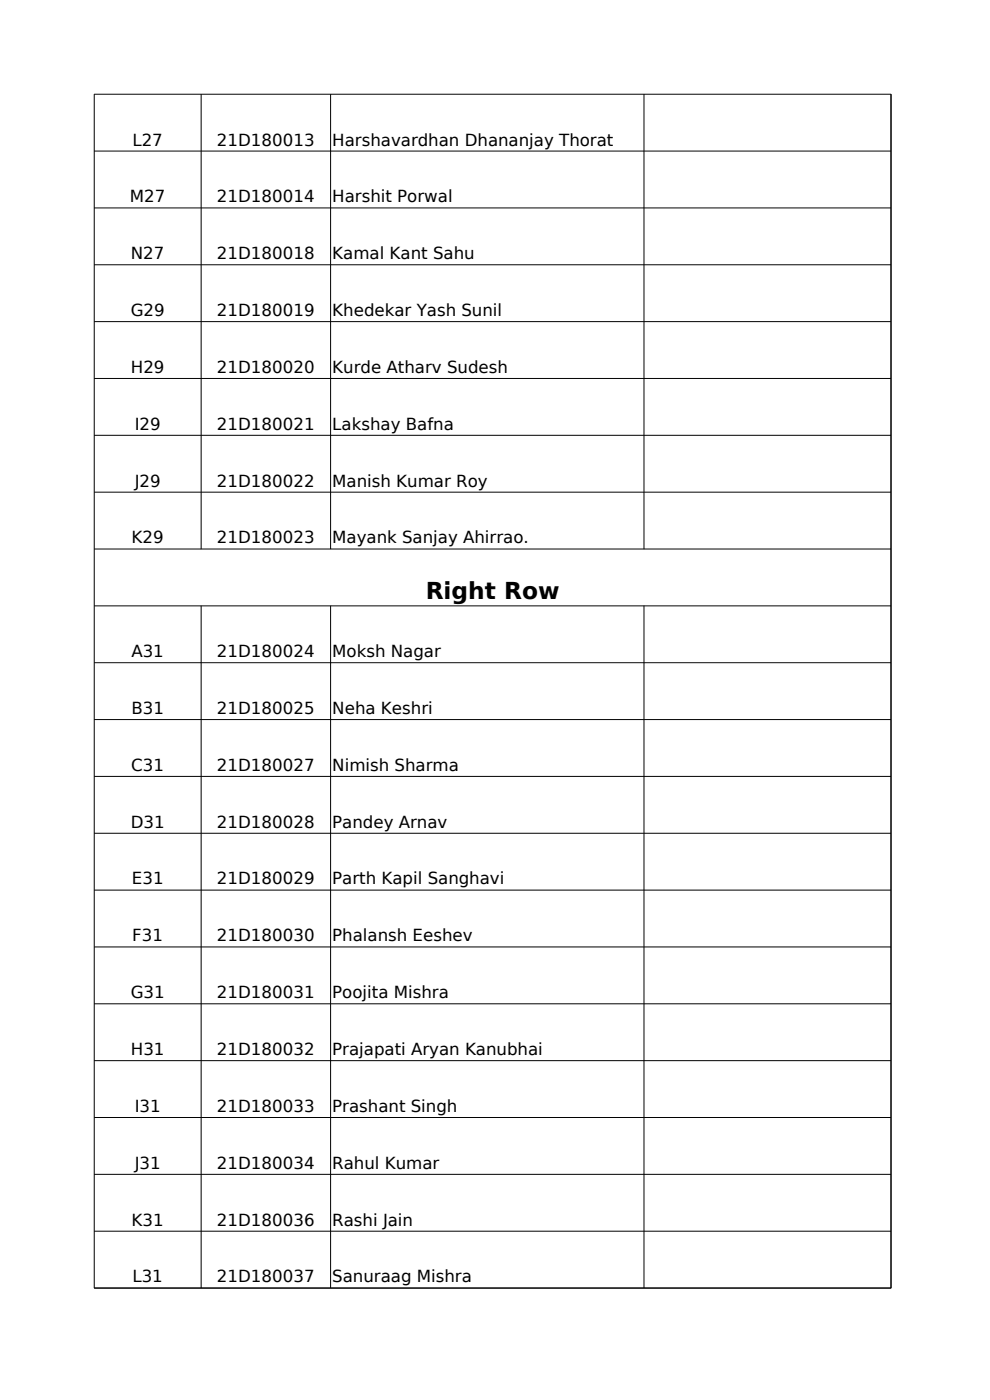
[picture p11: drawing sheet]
<svg xmlns="http://www.w3.org/2000/svg" width="210mm" height="297mm" viewBox="0 0 210 297" stroke-linecap="round" stroke-linejoin="round" font-family="sans-serif">
<defs><g id="words">
<text font-size="4.9" x="90.3" y="127">Right Row</text>
<g font-size="3.5">
<text x="28.1" y="30.9">L27</text>
<text x="46" y="30.9">21D180013</text>
<text x="70.5" y="30.9">Harshavardhan Dhananjay Thorat</text>
<text x="27.5" y="42.9">M27</text>
<text x="46" y="42.9">21D180014</text>
<text x="70.5" y="42.9">Harshit Porwal</text>
<text x="27.8" y="55">N27</text>
<text x="46" y="55">21D180018</text>
<text x="70.5" y="55">Kamal Kant Sahu</text>
<text x="27.7" y="67">G29</text>
<text x="46" y="67">21D180019</text>
<text x="70.5" y="67">Khedekar Yash Sunil</text>
<text x="27.8" y="79.1">H29</text>
<text x="46" y="79.1">21D180020</text>
<text x="70.5" y="79.1">Kurde Atharv Sudesh</text>
<text x="28.6" y="91.2">I29</text>
<text x="46" y="91.2">21D180021</text>
<text x="70.5" y="91.2">Lakshay Bafna</text>
<text x="28.6" y="103.2">J29</text>
<text x="46" y="103.2">21D180022</text>
<text x="70.5" y="103.2">Manish Kumar Roy</text>
<text x="27.9" y="115.3">K29</text>
<text x="46" y="115.3">21D180023</text>
<text x="70.5" y="115.3">Mayank Sanjay Ahirrao.</text>
<text x="27.9" y="139.4">A31</text>
<text x="46" y="139.4">21D180024</text>
<text x="70.5" y="139.4">Moksh Nagar</text>
<text x="27.9" y="151.5">B31</text>
<text x="46" y="151.5">21D180025</text>
<text x="70.5" y="151.5">Neha Keshri</text>
<text x="27.8" y="163.5">C31</text>
<text x="46" y="163.5">21D180027</text>
<text x="70.5" y="163.5">Nimish Sharma</text>
<text x="27.7" y="175.6">D31</text>
<text x="46" y="175.6">21D180028</text>
<text x="70.5" y="175.6">Pandey Arnav</text>
<text x="28" y="187.6">E31</text>
<text x="46" y="187.6">21D180029</text>
<text x="70.5" y="187.6">Parth Kapil Sanghavi</text>
<text x="28.1" y="199.7">F31</text>
<text x="46" y="199.7">21D180030</text>
<text x="70.5" y="199.7">Phalansh Eeshev</text>
<text x="27.7" y="211.8">G31</text>
<text x="46" y="211.8">21D180031</text>
<text x="70.5" y="211.8">Poojita Mishra</text>
<text x="27.8" y="223.8">H31</text>
<text x="46" y="223.8">21D180032</text>
<text x="70.5" y="223.8">Prajapati Aryan Kanubhai</text>
<text x="28.6" y="235.9">I31</text>
<text x="46" y="235.9">21D180033</text>
<text x="70.5" y="235.9">Prashant Singh</text>
<text x="28.6" y="247.9">J31</text>
<text x="46" y="247.9">21D180034</text>
<text x="70.5" y="247.9">Rahul Kumar</text>
<text x="27.9" y="260">K31</text>
<text x="46" y="260">21D180036</text>
<text x="70.5" y="260">Rashi Jain</text>
<text x="28.1" y="272.1">L31</text>
<text x="46" y="272.1">21D180037</text>
<text x="70.5" y="272.1">Sanuraag Mishra</text>
</g>
</g></defs>
<g fill="none" stroke="#000" stroke-width=".21">
<path d="M42.7 20v96.5M70.1 20v96.5M136.6 20v96.5M20 32.1h169M20 44.1h169M20 56.2h169M20 68.2h169M20 80.3h169M20 92.4h169M20 104.4h169M20 116.5h169M20 128.5h169"/>
<path d="M42.7 128.5v144.8M70.1 128.5v144.8M136.6 128.5v144.8M20 140.6h169M20 152.7h169M20 164.7h169M20 176.8h169M20 188.8h169M20 200.9h169M20 213h169M20 225h169M20 237.1h169"/>
<path d="M20 249.1h169M20 261.2h169M20 273.3h169M20 273.3v-253.3h169v253.3"/>
</g>
<use href="#words"/>
</svg>
